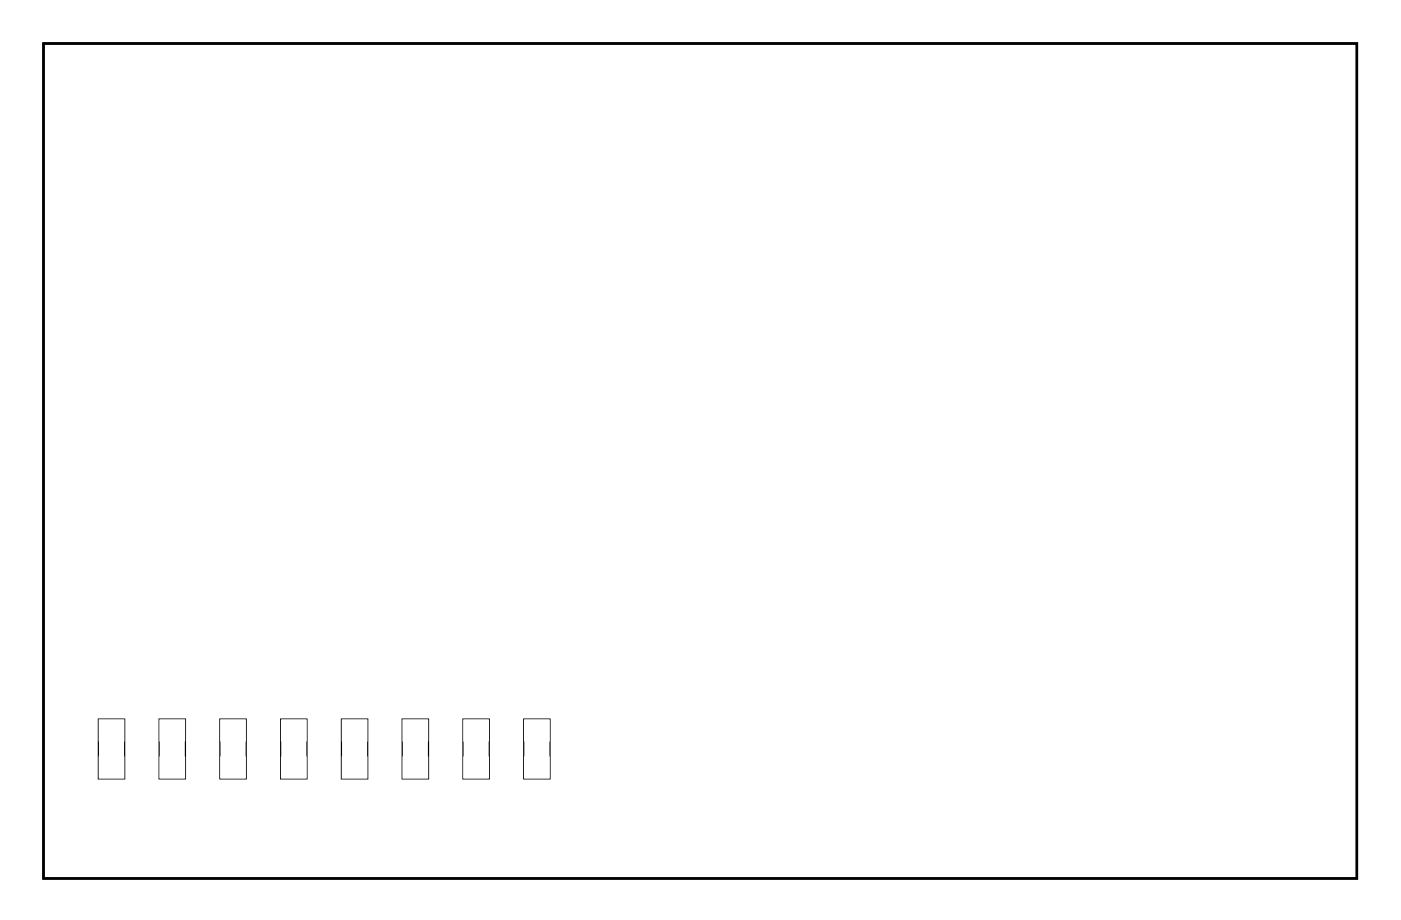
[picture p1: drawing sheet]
<svg xmlns="http://www.w3.org/2000/svg" width="117mm" height="77mm" viewBox="0 0 117 77" stroke-linecap="round" stroke-linejoin="round" font-family="sans-serif">
<path d="M3.6 3.6h109.8v69.8h-109.8z" fill="none" stroke="#000" stroke-width=".2"/>
<path d="M3.6 3.6h109.8v69.8h-109.8zM3.6 3.6v69.8h109.8v-69.8z" fill="#000"/>
<path d="M8.2 60.1h2.2v5h-2.2zM13.3 60.1h2.2v5h-2.2zM18.4 60.1h2.2v5h-2.2zM23.5 60.1h2.2v5h-2.2zM28.5 60.1h2.2v5h-2.2zM33.6 60.1h2.2v5h-2.2zM38.7 60.1h2.2v5h-2.2zM43.8 60.1h2.2v5h-2.2z" fill="none" stroke="#000" stroke-width=".1"/>
<circle cx="8.1" cy="69.9" r="1.6" fill="#fff"/>
<circle cx="8.1" cy="69.9" r="1.6" fill="none" stroke="#fff" stroke-width=".25"/>
<circle cx="109.7" cy="69.9" r="1.6" fill="#fff"/>
<circle cx="109.7" cy="69.9" r="1.6" fill="none" stroke="#fff" stroke-width=".25"/>
<circle cx="8.1" cy="7.7" r="1.6" fill="#fff"/>
<circle cx="8.1" cy="7.7" r="1.6" fill="none" stroke="#fff" stroke-width=".25"/>
<circle cx="109.7" cy="7.7" r="1.6" fill="#fff"/>
<circle cx="109.7" cy="7.7" r="1.6" fill="none" stroke="#fff" stroke-width=".25"/>
<path d="M51.8 28.5h1.4v1.4h-1.4z" fill="#fff"/>
<path d="M51.8 28.5h1.4v1.4h-1.4z" fill="none" stroke="#fff" stroke-width=".76" stroke-linecap="butt"/>
<circle cx="52.5" cy="29.2" r=".7" fill="#fff"/>
<circle cx="52.5" cy="29.2" r=".7" fill="none" stroke="#fff" stroke-width=".76" stroke-linecap="butt"/>
<circle cx="52.5" cy="21.6" r=".7" fill="#fff"/>
<circle cx="52.5" cy="21.6" r=".7" fill="none" stroke="#fff" stroke-width=".76" stroke-linecap="butt"/>
<circle cx="55.1" cy="29.2" r=".7" fill="#fff"/>
<circle cx="55.1" cy="29.2" r=".7" fill="none" stroke="#fff" stroke-width=".76" stroke-linecap="butt"/>
<circle cx="55.1" cy="21.6" r=".7" fill="#fff"/>
<circle cx="55.1" cy="21.6" r=".7" fill="none" stroke="#fff" stroke-width=".76" stroke-linecap="butt"/>
<circle cx="57.6" cy="29.2" r=".7" fill="#fff"/>
<circle cx="57.6" cy="29.2" r=".7" fill="none" stroke="#fff" stroke-width=".76" stroke-linecap="butt"/>
<circle cx="57.6" cy="21.6" r=".7" fill="#fff"/>
<circle cx="57.6" cy="21.6" r=".7" fill="none" stroke="#fff" stroke-width=".76" stroke-linecap="butt"/>
<circle cx="60.1" cy="29.2" r=".7" fill="#fff"/>
<circle cx="60.1" cy="29.2" r=".7" fill="none" stroke="#fff" stroke-width=".76" stroke-linecap="butt"/>
<circle cx="60.1" cy="21.6" r=".7" fill="#fff"/>
<circle cx="60.1" cy="21.6" r=".7" fill="none" stroke="#fff" stroke-width=".76" stroke-linecap="butt"/>
<circle cx="62.7" cy="29.2" r=".7" fill="#fff"/>
<circle cx="62.7" cy="29.2" r=".7" fill="none" stroke="#fff" stroke-width=".76" stroke-linecap="butt"/>
<circle cx="62.7" cy="21.6" r=".7" fill="#fff"/>
<circle cx="62.7" cy="21.6" r=".7" fill="none" stroke="#fff" stroke-width=".76" stroke-linecap="butt"/>
<circle cx="65.2" cy="29.2" r=".7" fill="#fff"/>
<circle cx="65.2" cy="29.2" r=".7" fill="none" stroke="#fff" stroke-width=".76" stroke-linecap="butt"/>
<circle cx="65.2" cy="21.6" r=".7" fill="#fff"/>
<circle cx="65.2" cy="21.6" r=".7" fill="none" stroke="#fff" stroke-width=".76" stroke-linecap="butt"/>
<circle cx="67.8" cy="29.2" r=".7" fill="#fff"/>
<circle cx="67.8" cy="29.2" r=".7" fill="none" stroke="#fff" stroke-width=".76" stroke-linecap="butt"/>
<circle cx="67.8" cy="21.6" r=".7" fill="#fff"/>
<circle cx="67.8" cy="21.6" r=".7" fill="none" stroke="#fff" stroke-width=".76" stroke-linecap="butt"/>
<circle cx="70.3" cy="29.2" r=".7" fill="#fff"/>
<circle cx="70.3" cy="29.2" r=".7" fill="none" stroke="#fff" stroke-width=".76" stroke-linecap="butt"/>
<circle cx="70.3" cy="21.6" r=".7" fill="#fff"/>
<circle cx="70.3" cy="21.6" r=".7" fill="none" stroke="#fff" stroke-width=".76" stroke-linecap="butt"/>
<path d="M77.2 28.5h1.4v1.4h-1.4z" fill="#fff"/>
<path d="M77.2 28.5h1.4v1.4h-1.4z" fill="none" stroke="#fff" stroke-width=".76" stroke-linecap="butt"/>
<circle cx="77.9" cy="29.2" r=".7" fill="#fff"/>
<circle cx="77.9" cy="29.2" r=".7" fill="none" stroke="#fff" stroke-width=".76" stroke-linecap="butt"/>
<circle cx="77.9" cy="21.6" r=".7" fill="#fff"/>
<circle cx="77.9" cy="21.6" r=".7" fill="none" stroke="#fff" stroke-width=".76" stroke-linecap="butt"/>
<circle cx="80.5" cy="29.2" r=".7" fill="#fff"/>
<circle cx="80.5" cy="29.2" r=".7" fill="none" stroke="#fff" stroke-width=".76" stroke-linecap="butt"/>
<circle cx="80.5" cy="21.6" r=".7" fill="#fff"/>
<circle cx="80.5" cy="21.6" r=".7" fill="none" stroke="#fff" stroke-width=".76" stroke-linecap="butt"/>
<circle cx="83" cy="29.2" r=".7" fill="#fff"/>
<circle cx="83" cy="29.2" r=".7" fill="none" stroke="#fff" stroke-width=".76" stroke-linecap="butt"/>
<circle cx="83" cy="21.6" r=".7" fill="#fff"/>
<circle cx="83" cy="21.6" r=".7" fill="none" stroke="#fff" stroke-width=".76" stroke-linecap="butt"/>
<circle cx="85.5" cy="29.2" r=".7" fill="#fff"/>
<circle cx="85.5" cy="29.2" r=".7" fill="none" stroke="#fff" stroke-width=".76" stroke-linecap="butt"/>
<circle cx="85.5" cy="21.6" r=".7" fill="#fff"/>
<circle cx="85.5" cy="21.6" r=".7" fill="none" stroke="#fff" stroke-width=".76" stroke-linecap="butt"/>
<circle cx="88.1" cy="29.2" r=".7" fill="#fff"/>
<circle cx="88.1" cy="29.2" r=".7" fill="none" stroke="#fff" stroke-width=".76" stroke-linecap="butt"/>
<circle cx="88.1" cy="21.6" r=".7" fill="#fff"/>
<circle cx="88.1" cy="21.6" r=".7" fill="none" stroke="#fff" stroke-width=".76" stroke-linecap="butt"/>
<circle cx="90.6" cy="29.2" r=".7" fill="#fff"/>
<circle cx="90.6" cy="29.2" r=".7" fill="none" stroke="#fff" stroke-width=".76" stroke-linecap="butt"/>
<circle cx="90.6" cy="21.6" r=".7" fill="#fff"/>
<circle cx="90.6" cy="21.6" r=".7" fill="none" stroke="#fff" stroke-width=".76" stroke-linecap="butt"/>
<circle cx="93.2" cy="29.2" r=".7" fill="#fff"/>
<circle cx="93.2" cy="29.2" r=".7" fill="none" stroke="#fff" stroke-width=".76" stroke-linecap="butt"/>
<circle cx="93.2" cy="21.6" r=".7" fill="#fff"/>
<circle cx="93.2" cy="21.6" r=".7" fill="none" stroke="#fff" stroke-width=".76" stroke-linecap="butt"/>
<circle cx="95.7" cy="29.2" r=".7" fill="#fff"/>
<circle cx="95.7" cy="29.2" r=".7" fill="none" stroke="#fff" stroke-width=".76" stroke-linecap="butt"/>
<circle cx="95.7" cy="21.6" r=".7" fill="#fff"/>
<circle cx="95.7" cy="21.6" r=".7" fill="none" stroke="#fff" stroke-width=".76" stroke-linecap="butt"/>
<path d="M16.2 13.2h1.4v1.4h-1.4z" fill="#fff"/>
<path d="M16.2 13.2h1.4v1.4h-1.4z" fill="none" stroke="#fff" stroke-width=".76" stroke-linecap="butt"/>
<circle cx="16.9" cy="13.9" r=".7" fill="#fff"/>
<circle cx="16.9" cy="13.9" r=".7" fill="none" stroke="#fff" stroke-width=".76" stroke-linecap="butt"/>
<circle cx="24.6" cy="13.9" r=".7" fill="#fff"/>
<circle cx="24.6" cy="13.9" r=".7" fill="none" stroke="#fff" stroke-width=".76" stroke-linecap="butt"/>
<circle cx="16.9" cy="16.5" r=".7" fill="#fff"/>
<circle cx="16.9" cy="16.5" r=".7" fill="none" stroke="#fff" stroke-width=".76" stroke-linecap="butt"/>
<circle cx="24.6" cy="16.5" r=".7" fill="#fff"/>
<circle cx="24.6" cy="16.5" r=".7" fill="none" stroke="#fff" stroke-width=".76" stroke-linecap="butt"/>
<circle cx="16.9" cy="19" r=".7" fill="#fff"/>
<circle cx="16.9" cy="19" r=".7" fill="none" stroke="#fff" stroke-width=".76" stroke-linecap="butt"/>
<circle cx="24.6" cy="19" r=".7" fill="#fff"/>
<circle cx="24.6" cy="19" r=".7" fill="none" stroke="#fff" stroke-width=".76" stroke-linecap="butt"/>
<circle cx="16.9" cy="21.6" r=".7" fill="#fff"/>
<circle cx="16.9" cy="21.6" r=".7" fill="none" stroke="#fff" stroke-width=".76" stroke-linecap="butt"/>
<circle cx="24.6" cy="21.6" r=".7" fill="#fff"/>
<circle cx="24.6" cy="21.6" r=".7" fill="none" stroke="#fff" stroke-width=".76" stroke-linecap="butt"/>
<circle cx="16.9" cy="24.1" r=".7" fill="#fff"/>
<circle cx="16.9" cy="24.1" r=".7" fill="none" stroke="#fff" stroke-width=".76" stroke-linecap="butt"/>
<circle cx="24.6" cy="24.1" r=".7" fill="#fff"/>
<circle cx="24.6" cy="24.1" r=".7" fill="none" stroke="#fff" stroke-width=".76" stroke-linecap="butt"/>
<circle cx="16.9" cy="26.6" r=".7" fill="#fff"/>
<circle cx="16.9" cy="26.6" r=".7" fill="none" stroke="#fff" stroke-width=".76" stroke-linecap="butt"/>
<circle cx="24.6" cy="26.6" r=".7" fill="#fff"/>
<circle cx="24.6" cy="26.6" r=".7" fill="none" stroke="#fff" stroke-width=".76" stroke-linecap="butt"/>
<circle cx="16.9" cy="29.2" r=".7" fill="#fff"/>
<circle cx="16.9" cy="29.2" r=".7" fill="none" stroke="#fff" stroke-width=".76" stroke-linecap="butt"/>
<circle cx="24.6" cy="29.2" r=".7" fill="#fff"/>
<circle cx="24.6" cy="29.2" r=".7" fill="none" stroke="#fff" stroke-width=".76" stroke-linecap="butt"/>
<circle cx="16.9" cy="31.7" r=".7" fill="#fff"/>
<circle cx="16.9" cy="31.7" r=".7" fill="none" stroke="#fff" stroke-width=".76" stroke-linecap="butt"/>
<circle cx="24.6" cy="31.7" r=".7" fill="#fff"/>
<circle cx="24.6" cy="31.7" r=".7" fill="none" stroke="#fff" stroke-width=".76" stroke-linecap="butt"/>
<circle cx="16.9" cy="34.3" r=".7" fill="#fff"/>
<circle cx="16.9" cy="34.3" r=".7" fill="none" stroke="#fff" stroke-width=".76" stroke-linecap="butt"/>
<circle cx="24.6" cy="34.3" r=".7" fill="#fff"/>
<circle cx="24.6" cy="34.3" r=".7" fill="none" stroke="#fff" stroke-width=".76" stroke-linecap="butt"/>
<circle cx="16.9" cy="36.8" r=".7" fill="#fff"/>
<circle cx="16.9" cy="36.8" r=".7" fill="none" stroke="#fff" stroke-width=".76" stroke-linecap="butt"/>
<circle cx="24.6" cy="36.8" r=".7" fill="#fff"/>
<circle cx="24.6" cy="36.8" r=".7" fill="none" stroke="#fff" stroke-width=".76" stroke-linecap="butt"/>
<path d="M77.2 52.6h1.4v1.4h-1.4z" fill="#fff"/>
<path d="M77.2 52.6h1.4v1.4h-1.4z" fill="none" stroke="#fff" stroke-width=".76" stroke-linecap="butt"/>
<circle cx="77.9" cy="53.3" r=".7" fill="#fff"/>
<circle cx="77.9" cy="53.3" r=".7" fill="none" stroke="#fff" stroke-width=".76" stroke-linecap="butt"/>
<circle cx="77.9" cy="45.7" r=".7" fill="#fff"/>
<circle cx="77.9" cy="45.7" r=".7" fill="none" stroke="#fff" stroke-width=".76" stroke-linecap="butt"/>
<circle cx="80.4" cy="53.3" r=".7" fill="#fff"/>
<circle cx="80.4" cy="53.3" r=".7" fill="none" stroke="#fff" stroke-width=".76" stroke-linecap="butt"/>
<circle cx="80.4" cy="45.7" r=".7" fill="#fff"/>
<circle cx="80.4" cy="45.7" r=".7" fill="none" stroke="#fff" stroke-width=".76" stroke-linecap="butt"/>
<circle cx="83" cy="53.3" r=".7" fill="#fff"/>
<circle cx="83" cy="53.3" r=".7" fill="none" stroke="#fff" stroke-width=".76" stroke-linecap="butt"/>
<circle cx="83" cy="45.7" r=".7" fill="#fff"/>
<circle cx="83" cy="45.7" r=".7" fill="none" stroke="#fff" stroke-width=".76" stroke-linecap="butt"/>
<circle cx="85.5" cy="53.3" r=".7" fill="#fff"/>
<circle cx="85.5" cy="53.3" r=".7" fill="none" stroke="#fff" stroke-width=".76" stroke-linecap="butt"/>
<circle cx="85.5" cy="45.7" r=".7" fill="#fff"/>
<circle cx="85.5" cy="45.7" r=".7" fill="none" stroke="#fff" stroke-width=".76" stroke-linecap="butt"/>
<circle cx="88.1" cy="53.3" r=".7" fill="#fff"/>
<circle cx="88.1" cy="53.3" r=".7" fill="none" stroke="#fff" stroke-width=".76" stroke-linecap="butt"/>
<circle cx="88.1" cy="45.7" r=".7" fill="#fff"/>
<circle cx="88.1" cy="45.7" r=".7" fill="none" stroke="#fff" stroke-width=".76" stroke-linecap="butt"/>
<circle cx="90.6" cy="53.3" r=".7" fill="#fff"/>
<circle cx="90.6" cy="53.3" r=".7" fill="none" stroke="#fff" stroke-width=".76" stroke-linecap="butt"/>
<circle cx="90.6" cy="45.7" r=".7" fill="#fff"/>
<circle cx="90.6" cy="45.7" r=".7" fill="none" stroke="#fff" stroke-width=".76" stroke-linecap="butt"/>
<circle cx="93.1" cy="53.3" r=".7" fill="#fff"/>
<circle cx="93.1" cy="53.3" r=".7" fill="none" stroke="#fff" stroke-width=".76" stroke-linecap="butt"/>
<circle cx="93.1" cy="45.7" r=".7" fill="#fff"/>
<circle cx="93.1" cy="45.7" r=".7" fill="none" stroke="#fff" stroke-width=".76" stroke-linecap="butt"/>
<path d="M54.3 52.6h1.4v1.4h-1.4z" fill="#fff"/>
<path d="M54.3 52.6h1.4v1.4h-1.4z" fill="none" stroke="#fff" stroke-width=".76" stroke-linecap="butt"/>
<circle cx="55" cy="53.3" r=".7" fill="#fff"/>
<circle cx="55" cy="53.3" r=".7" fill="none" stroke="#fff" stroke-width=".76" stroke-linecap="butt"/>
<circle cx="55" cy="45.7" r=".7" fill="#fff"/>
<circle cx="55" cy="45.7" r=".7" fill="none" stroke="#fff" stroke-width=".76" stroke-linecap="butt"/>
<circle cx="57.6" cy="53.3" r=".7" fill="#fff"/>
<circle cx="57.6" cy="53.3" r=".7" fill="none" stroke="#fff" stroke-width=".76" stroke-linecap="butt"/>
<circle cx="57.6" cy="45.7" r=".7" fill="#fff"/>
<circle cx="57.6" cy="45.7" r=".7" fill="none" stroke="#fff" stroke-width=".76" stroke-linecap="butt"/>
<circle cx="60.1" cy="53.3" r=".7" fill="#fff"/>
<circle cx="60.1" cy="53.3" r=".7" fill="none" stroke="#fff" stroke-width=".76" stroke-linecap="butt"/>
<circle cx="60.1" cy="45.7" r=".7" fill="#fff"/>
<circle cx="60.1" cy="45.7" r=".7" fill="none" stroke="#fff" stroke-width=".76" stroke-linecap="butt"/>
<circle cx="62.7" cy="53.3" r=".7" fill="#fff"/>
<circle cx="62.7" cy="53.3" r=".7" fill="none" stroke="#fff" stroke-width=".76" stroke-linecap="butt"/>
<circle cx="62.7" cy="45.7" r=".7" fill="#fff"/>
<circle cx="62.7" cy="45.7" r=".7" fill="none" stroke="#fff" stroke-width=".76" stroke-linecap="butt"/>
<circle cx="65.2" cy="53.3" r=".7" fill="#fff"/>
<circle cx="65.2" cy="53.3" r=".7" fill="none" stroke="#fff" stroke-width=".76" stroke-linecap="butt"/>
<circle cx="65.2" cy="45.7" r=".7" fill="#fff"/>
<circle cx="65.2" cy="45.7" r=".7" fill="none" stroke="#fff" stroke-width=".76" stroke-linecap="butt"/>
<circle cx="67.7" cy="53.3" r=".7" fill="#fff"/>
<circle cx="67.7" cy="53.3" r=".7" fill="none" stroke="#fff" stroke-width=".76" stroke-linecap="butt"/>
<circle cx="67.7" cy="45.7" r=".7" fill="#fff"/>
<circle cx="67.7" cy="45.7" r=".7" fill="none" stroke="#fff" stroke-width=".76" stroke-linecap="butt"/>
<circle cx="70.3" cy="53.3" r=".7" fill="#fff"/>
<circle cx="70.3" cy="53.3" r=".7" fill="none" stroke="#fff" stroke-width=".76" stroke-linecap="butt"/>
<circle cx="70.3" cy="45.7" r=".7" fill="#fff"/>
<circle cx="70.3" cy="45.7" r=".7" fill="none" stroke="#fff" stroke-width=".76" stroke-linecap="butt"/>
<circle cx="55.1" cy="14" r=".7" fill="#fff"/>
<circle cx="55.1" cy="14" r=".7" fill="none" stroke="#fff" stroke-width=".76" stroke-linecap="butt"/>
<circle cx="62.7" cy="14" r=".7" fill="#fff"/>
<circle cx="62.7" cy="14" r=".7" fill="none" stroke="#fff" stroke-width=".76" stroke-linecap="butt"/>
<circle cx="85.5" cy="67.3" r=".74" fill="#fff"/>
<circle cx="85.5" cy="67.3" r=".74" fill="none" stroke="#fff" stroke-width=".76" stroke-linecap="butt"/>
<circle cx="83" cy="67.3" r=".74" fill="#fff"/>
<circle cx="83" cy="67.3" r=".74" fill="none" stroke="#fff" stroke-width=".76" stroke-linecap="butt"/>
<circle cx="67.7" cy="62.2" r=".74" fill="#fff"/>
<circle cx="67.7" cy="62.2" r=".74" fill="none" stroke="#fff" stroke-width=".76" stroke-linecap="butt"/>
<circle cx="70.3" cy="62.2" r=".74" fill="#fff"/>
<circle cx="70.3" cy="62.2" r=".74" fill="none" stroke="#fff" stroke-width=".76" stroke-linecap="butt"/>
<circle cx="95.7" cy="14" r=".74" fill="#fff"/>
<circle cx="95.7" cy="14" r=".74" fill="none" stroke="#fff" stroke-width=".76" stroke-linecap="butt"/>
<circle cx="93.2" cy="16.5" r=".74" fill="#fff"/>
<circle cx="93.2" cy="16.5" r=".74" fill="none" stroke="#fff" stroke-width=".76" stroke-linecap="butt"/>
<circle cx="85.5" cy="16.5" r=".74" fill="#fff"/>
<circle cx="85.5" cy="16.5" r=".74" fill="none" stroke="#fff" stroke-width=".76" stroke-linecap="butt"/>
<circle cx="90.6" cy="19.1" r=".74" fill="#fff"/>
<circle cx="90.6" cy="19.1" r=".74" fill="none" stroke="#fff" stroke-width=".76" stroke-linecap="butt"/>
<circle cx="80.5" cy="19.1" r=".74" fill="#fff"/>
<circle cx="80.5" cy="19.1" r=".74" fill="none" stroke="#fff" stroke-width=".76" stroke-linecap="butt"/>
<circle cx="70.3" cy="14" r=".74" fill="#fff"/>
<circle cx="70.3" cy="14" r=".74" fill="none" stroke="#fff" stroke-width=".76" stroke-linecap="butt"/>
<circle cx="67.8" cy="16.5" r=".74" fill="#fff"/>
<circle cx="67.8" cy="16.5" r=".74" fill="none" stroke="#fff" stroke-width=".76" stroke-linecap="butt"/>
<circle cx="65.2" cy="19.1" r=".74" fill="#fff"/>
<circle cx="65.2" cy="19.1" r=".74" fill="none" stroke="#fff" stroke-width=".76" stroke-linecap="butt"/>
<circle cx="60.1" cy="16.5" r=".74" fill="#fff"/>
<circle cx="60.1" cy="16.5" r=".74" fill="none" stroke="#fff" stroke-width=".76" stroke-linecap="butt"/>
<circle cx="55.1" cy="19.1" r=".74" fill="#fff"/>
<circle cx="55.1" cy="19.1" r=".74" fill="none" stroke="#fff" stroke-width=".76" stroke-linecap="butt"/>
<circle cx="75.4" cy="29.2" r=".74" fill="#fff"/>
<circle cx="75.4" cy="29.2" r=".74" fill="none" stroke="#fff" stroke-width=".76" stroke-linecap="butt"/>
<circle cx="75.4" cy="26.7" r=".74" fill="#fff"/>
<circle cx="75.4" cy="26.7" r=".74" fill="none" stroke="#fff" stroke-width=".76" stroke-linecap="butt"/>
<circle cx="77.9" cy="11.5" r=".74" fill="#fff"/>
<circle cx="77.9" cy="11.5" r=".74" fill="none" stroke="#fff" stroke-width=".76" stroke-linecap="butt"/>
<circle cx="80.5" cy="11.5" r=".74" fill="#fff"/>
<circle cx="80.5" cy="11.5" r=".74" fill="none" stroke="#fff" stroke-width=".76" stroke-linecap="butt"/>
<circle cx="83" cy="35.5" r=".74" fill="#fff"/>
<circle cx="83" cy="35.5" r=".74" fill="none" stroke="#fff" stroke-width=".76" stroke-linecap="butt"/>
<circle cx="85.5" cy="35.5" r=".74" fill="#fff"/>
<circle cx="85.5" cy="35.5" r=".74" fill="none" stroke="#fff" stroke-width=".76" stroke-linecap="butt"/>
<circle cx="50" cy="29.2" r=".74" fill="#fff"/>
<circle cx="50" cy="29.2" r=".74" fill="none" stroke="#fff" stroke-width=".76" stroke-linecap="butt"/>
<circle cx="50" cy="26.7" r=".74" fill="#fff"/>
<circle cx="50" cy="26.7" r=".74" fill="none" stroke="#fff" stroke-width=".76" stroke-linecap="butt"/>
<circle cx="57.6" cy="35.5" r=".74" fill="#fff"/>
<circle cx="57.6" cy="35.5" r=".74" fill="none" stroke="#fff" stroke-width=".76" stroke-linecap="butt"/>
<circle cx="60.1" cy="35.5" r=".74" fill="#fff"/>
<circle cx="60.1" cy="35.5" r=".74" fill="none" stroke="#fff" stroke-width=".76" stroke-linecap="butt"/>
<circle cx="67.8" cy="11.5" r=".74" fill="#fff"/>
<circle cx="67.8" cy="11.5" r=".74" fill="none" stroke="#fff" stroke-width=".76" stroke-linecap="butt"/>
<circle cx="70.3" cy="11.5" r=".74" fill="#fff"/>
<circle cx="70.3" cy="11.5" r=".74" fill="none" stroke="#fff" stroke-width=".76" stroke-linecap="butt"/>
<circle cx="93.1" cy="35.5" r=".74" fill="#fff"/>
<circle cx="93.1" cy="35.5" r=".74" fill="none" stroke="#fff" stroke-width=".76" stroke-linecap="butt"/>
<circle cx="67.7" cy="35.5" r=".74" fill="#fff"/>
<circle cx="67.7" cy="35.5" r=".74" fill="none" stroke="#fff" stroke-width=".76" stroke-linecap="butt"/>
<circle cx="84.3" cy="41.9" r=".74" fill="#fff"/>
<circle cx="84.3" cy="41.9" r=".74" fill="none" stroke="#fff" stroke-width=".76" stroke-linecap="butt"/>
<circle cx="86.8" cy="41.9" r=".74" fill="#fff"/>
<circle cx="86.8" cy="41.9" r=".74" fill="none" stroke="#fff" stroke-width=".76" stroke-linecap="butt"/>
<circle cx="89.3" cy="41.9" r=".74" fill="#fff"/>
<circle cx="89.3" cy="41.9" r=".74" fill="none" stroke="#fff" stroke-width=".76" stroke-linecap="butt"/>
<circle cx="91.9" cy="41.9" r=".74" fill="#fff"/>
<circle cx="91.9" cy="41.9" r=".74" fill="none" stroke="#fff" stroke-width=".76" stroke-linecap="butt"/>
<circle cx="61.4" cy="41.9" r=".74" fill="#fff"/>
<circle cx="61.4" cy="41.9" r=".74" fill="none" stroke="#fff" stroke-width=".76" stroke-linecap="butt"/>
<circle cx="63.9" cy="41.9" r=".74" fill="#fff"/>
<circle cx="63.9" cy="41.9" r=".74" fill="none" stroke="#fff" stroke-width=".76" stroke-linecap="butt"/>
<circle cx="66.5" cy="41.9" r=".74" fill="#fff"/>
<circle cx="66.5" cy="41.9" r=".74" fill="none" stroke="#fff" stroke-width=".76" stroke-linecap="butt"/>
<circle cx="69" cy="41.9" r=".74" fill="#fff"/>
<circle cx="69" cy="41.9" r=".74" fill="none" stroke="#fff" stroke-width=".76" stroke-linecap="butt"/>
<circle cx="70.3" cy="33" r=".7" fill="#fff"/>
<circle cx="70.3" cy="33" r=".7" fill="none" stroke="#fff" stroke-width=".76" stroke-linecap="butt"/>
<circle cx="95.7" cy="33" r=".7" fill="#fff"/>
<circle cx="95.7" cy="33" r=".7" fill="none" stroke="#fff" stroke-width=".76" stroke-linecap="butt"/>
<circle cx="70.3" cy="57.1" r=".7" fill="#fff"/>
<circle cx="70.3" cy="57.1" r=".7" fill="none" stroke="#fff" stroke-width=".76" stroke-linecap="butt"/>
<circle cx="93.1" cy="57.1" r=".7" fill="#fff"/>
<circle cx="93.1" cy="57.1" r=".7" fill="none" stroke="#fff" stroke-width=".76" stroke-linecap="butt"/>
<circle cx="51.2" cy="59.7" r=".7" fill="#fff"/>
<circle cx="51.2" cy="59.7" r=".7" fill="none" stroke="#fff" stroke-width=".76" stroke-linecap="butt"/>
<circle cx="70.3" cy="59.7" r=".7" fill="#fff"/>
<circle cx="70.3" cy="59.7" r=".7" fill="none" stroke="#fff" stroke-width=".76" stroke-linecap="butt"/>
<circle cx="90.6" cy="35.5" r=".74" fill="#fff"/>
<circle cx="90.6" cy="35.5" r=".74" fill="none" stroke="#fff" stroke-width=".76" stroke-linecap="butt"/>
<circle cx="80.4" cy="35.5" r=".74" fill="#fff"/>
<circle cx="80.4" cy="35.5" r=".74" fill="none" stroke="#fff" stroke-width=".76" stroke-linecap="butt"/>
<circle cx="65.2" cy="35.5" r=".74" fill="#fff"/>
<circle cx="65.2" cy="35.5" r=".74" fill="none" stroke="#fff" stroke-width=".76" stroke-linecap="butt"/>
<circle cx="55.1" cy="35.6" r=".74" fill="#fff"/>
<circle cx="55.1" cy="35.6" r=".74" fill="none" stroke="#fff" stroke-width=".76" stroke-linecap="butt"/>
<circle cx="90.6" cy="59.7" r=".74" fill="#fff"/>
<circle cx="90.6" cy="59.7" r=".74" fill="none" stroke="#fff" stroke-width=".76" stroke-linecap="butt"/>
<circle cx="83" cy="59.7" r=".74" fill="#fff"/>
<circle cx="83" cy="59.7" r=".74" fill="none" stroke="#fff" stroke-width=".76" stroke-linecap="butt"/>
<circle cx="67.7" cy="57.1" r=".74" fill="#fff"/>
<circle cx="67.7" cy="57.1" r=".74" fill="none" stroke="#fff" stroke-width=".76" stroke-linecap="butt"/>
<circle cx="60.1" cy="57.1" r=".74" fill="#fff"/>
<circle cx="60.1" cy="57.1" r=".74" fill="none" stroke="#fff" stroke-width=".76" stroke-linecap="butt"/>
<path d="M43.9 60.3h1.9v1.6h-1.9z" fill="#fff"/>
<path d="M43.9 60.3h1.9v1.6h-1.9z" fill="none" stroke="#fff" stroke-width=".25"/>
<path d="M43.9 63.4h1.9v1.6h-1.9z" fill="#fff"/>
<path d="M43.9 63.4h1.9v1.6h-1.9z" fill="none" stroke="#fff" stroke-width=".25"/>
<path d="M38.9 60.3h1.9v1.6h-1.9z" fill="#fff"/>
<path d="M38.9 60.3h1.9v1.6h-1.9z" fill="none" stroke="#fff" stroke-width=".25"/>
<path d="M38.9 63.4h1.9v1.6h-1.9z" fill="#fff"/>
<path d="M38.9 63.4h1.9v1.6h-1.9z" fill="none" stroke="#fff" stroke-width=".25"/>
<path d="M23.6 60.3h1.9v1.6h-1.9z" fill="#fff"/>
<path d="M23.6 60.3h1.9v1.6h-1.9z" fill="none" stroke="#fff" stroke-width=".25"/>
<path d="M23.6 63.4h1.9v1.6h-1.9z" fill="#fff"/>
<path d="M23.6 63.4h1.9v1.6h-1.9z" fill="none" stroke="#fff" stroke-width=".25"/>
<path d="M28.7 60.3h1.9v1.6h-1.9z" fill="#fff"/>
<path d="M28.7 60.3h1.9v1.6h-1.9z" fill="none" stroke="#fff" stroke-width=".25"/>
<path d="M28.7 63.4h1.9v1.6h-1.9z" fill="#fff"/>
<path d="M28.7 63.4h1.9v1.6h-1.9z" fill="none" stroke="#fff" stroke-width=".25"/>
<path d="M33.8 60.3h1.9v1.6h-1.9z" fill="#fff"/>
<path d="M33.8 60.3h1.9v1.6h-1.9z" fill="none" stroke="#fff" stroke-width=".25"/>
<path d="M33.8 63.4h1.9v1.6h-1.9z" fill="#fff"/>
<path d="M33.8 63.4h1.9v1.6h-1.9z" fill="none" stroke="#fff" stroke-width=".25"/>
<path d="M13.5 60.3h1.9v1.6h-1.9z" fill="#fff"/>
<path d="M13.5 60.3h1.9v1.6h-1.9z" fill="none" stroke="#fff" stroke-width=".25"/>
<path d="M13.5 63.4h1.9v1.6h-1.9z" fill="#fff"/>
<path d="M13.5 63.4h1.9v1.6h-1.9z" fill="none" stroke="#fff" stroke-width=".25"/>
<path d="M18.5 60.3h1.9v1.6h-1.9z" fill="#fff"/>
<path d="M18.5 60.3h1.9v1.6h-1.9z" fill="none" stroke="#fff" stroke-width=".25"/>
<path d="M18.5 63.4h1.9v1.6h-1.9z" fill="#fff"/>
<path d="M18.5 63.4h1.9v1.6h-1.9z" fill="none" stroke="#fff" stroke-width=".25"/>
<path d="M8.4 60.3h1.9v1.6h-1.9z" fill="#fff"/>
<path d="M8.4 60.3h1.9v1.6h-1.9z" fill="none" stroke="#fff" stroke-width=".25"/>
<path d="M8.4 63.4h1.9v1.6h-1.9z" fill="#fff"/>
<path d="M8.4 63.4h1.9v1.6h-1.9z" fill="none" stroke="#fff" stroke-width=".25"/>
<circle cx="28.4" cy="19" r=".74" fill="#fff"/>
<circle cx="28.4" cy="19" r=".74" fill="none" stroke="#fff" stroke-width=".76" stroke-linecap="butt"/>
<circle cx="28.4" cy="21.6" r=".74" fill="#fff"/>
<circle cx="28.4" cy="21.6" r=".74" fill="none" stroke="#fff" stroke-width=".76" stroke-linecap="butt"/>
<circle cx="28.4" cy="24.1" r=".74" fill="#fff"/>
<circle cx="28.4" cy="24.1" r=".74" fill="none" stroke="#fff" stroke-width=".76" stroke-linecap="butt"/>
<circle cx="28.4" cy="26.6" r=".74" fill="#fff"/>
<circle cx="28.4" cy="26.6" r=".74" fill="none" stroke="#fff" stroke-width=".76" stroke-linecap="butt"/>
<circle cx="28.4" cy="29.2" r=".74" fill="#fff"/>
<circle cx="28.4" cy="29.2" r=".74" fill="none" stroke="#fff" stroke-width=".76" stroke-linecap="butt"/>
<circle cx="28.4" cy="31.7" r=".74" fill="#fff"/>
<circle cx="28.4" cy="31.7" r=".74" fill="none" stroke="#fff" stroke-width=".76" stroke-linecap="butt"/>
<circle cx="28.4" cy="34.3" r=".74" fill="#fff"/>
<circle cx="28.4" cy="34.3" r=".74" fill="none" stroke="#fff" stroke-width=".76" stroke-linecap="butt"/>
<circle cx="28.4" cy="36.8" r=".74" fill="#fff"/>
<circle cx="28.4" cy="36.8" r=".74" fill="none" stroke="#fff" stroke-width=".76" stroke-linecap="butt"/>
<circle cx="28.4" cy="16.5" r=".74" fill="#fff"/>
<circle cx="28.4" cy="16.5" r=".74" fill="none" stroke="#fff" stroke-width=".76" stroke-linecap="butt"/>
<circle cx="98.2" cy="53.4" r=".74" fill="#fff"/>
<circle cx="98.2" cy="53.4" r=".74" fill="none" stroke="#fff" stroke-width=".76" stroke-linecap="butt"/>
<circle cx="98.2" cy="45.8" r=".74" fill="#fff"/>
<circle cx="98.2" cy="45.8" r=".74" fill="none" stroke="#fff" stroke-width=".76" stroke-linecap="butt"/>
<circle cx="62.7" cy="67.3" r=".74" fill="#fff"/>
<circle cx="62.7" cy="67.3" r=".74" fill="none" stroke="#fff" stroke-width=".76" stroke-linecap="butt"/>
<circle cx="65.2" cy="67.3" r=".74" fill="#fff"/>
<circle cx="65.2" cy="67.3" r=".74" fill="none" stroke="#fff" stroke-width=".76" stroke-linecap="butt"/>
<circle cx="67.8" cy="67.3" r=".74" fill="#fff"/>
<circle cx="67.8" cy="67.3" r=".74" fill="none" stroke="#fff" stroke-width=".76" stroke-linecap="butt"/>
<circle cx="70.3" cy="67.3" r=".74" fill="#fff"/>
<circle cx="70.3" cy="67.3" r=".74" fill="none" stroke="#fff" stroke-width=".76" stroke-linecap="butt"/>
<circle cx="72.8" cy="67.3" r=".74" fill="#fff"/>
<circle cx="72.8" cy="67.3" r=".74" fill="none" stroke="#fff" stroke-width=".76" stroke-linecap="butt"/>
<circle cx="75.4" cy="67.3" r=".74" fill="#fff"/>
<circle cx="75.4" cy="67.3" r=".74" fill="none" stroke="#fff" stroke-width=".76" stroke-linecap="butt"/>
<circle cx="77.9" cy="67.3" r=".74" fill="#fff"/>
<circle cx="77.9" cy="67.3" r=".74" fill="none" stroke="#fff" stroke-width=".76" stroke-linecap="butt"/>
<circle cx="80.5" cy="67.3" r=".74" fill="#fff"/>
<circle cx="80.5" cy="67.3" r=".74" fill="none" stroke="#fff" stroke-width=".76" stroke-linecap="butt"/>
<circle cx="62.7" cy="8.9" r=".74" fill="#fff"/>
<circle cx="62.7" cy="8.9" r=".74" fill="none" stroke="#fff" stroke-width=".76" stroke-linecap="butt"/>
<circle cx="65.2" cy="8.9" r=".74" fill="#fff"/>
<circle cx="65.2" cy="8.9" r=".74" fill="none" stroke="#fff" stroke-width=".76" stroke-linecap="butt"/>
<circle cx="67.8" cy="8.9" r=".74" fill="#fff"/>
<circle cx="67.8" cy="8.9" r=".74" fill="none" stroke="#fff" stroke-width=".76" stroke-linecap="butt"/>
<circle cx="70.3" cy="8.9" r=".74" fill="#fff"/>
<circle cx="70.3" cy="8.9" r=".74" fill="none" stroke="#fff" stroke-width=".76" stroke-linecap="butt"/>
<circle cx="72.8" cy="8.9" r=".74" fill="#fff"/>
<circle cx="72.8" cy="8.9" r=".74" fill="none" stroke="#fff" stroke-width=".76" stroke-linecap="butt"/>
<circle cx="75.4" cy="8.9" r=".74" fill="#fff"/>
<circle cx="75.4" cy="8.9" r=".74" fill="none" stroke="#fff" stroke-width=".76" stroke-linecap="butt"/>
<circle cx="77.9" cy="8.9" r=".74" fill="#fff"/>
<circle cx="77.9" cy="8.9" r=".74" fill="none" stroke="#fff" stroke-width=".76" stroke-linecap="butt"/>
<circle cx="80.5" cy="8.9" r=".74" fill="#fff"/>
<circle cx="80.5" cy="8.9" r=".74" fill="none" stroke="#fff" stroke-width=".76" stroke-linecap="butt"/>
<circle cx="8.1" cy="16.5" r=".74" fill="#fff"/>
<circle cx="8.1" cy="16.5" r=".74" fill="none" stroke="#fff" stroke-width=".76" stroke-linecap="butt"/>
<circle cx="8.1" cy="19.1" r=".74" fill="#fff"/>
<circle cx="8.1" cy="19.1" r=".74" fill="none" stroke="#fff" stroke-width=".76" stroke-linecap="butt"/>
<circle cx="8.1" cy="21.6" r=".74" fill="#fff"/>
<circle cx="8.1" cy="21.6" r=".74" fill="none" stroke="#fff" stroke-width=".76" stroke-linecap="butt"/>
<circle cx="8.1" cy="24.2" r=".74" fill="#fff"/>
<circle cx="8.1" cy="24.2" r=".74" fill="none" stroke="#fff" stroke-width=".76" stroke-linecap="butt"/>
<circle cx="8.1" cy="26.7" r=".74" fill="#fff"/>
<circle cx="8.1" cy="26.7" r=".74" fill="none" stroke="#fff" stroke-width=".76" stroke-linecap="butt"/>
<circle cx="8.1" cy="29.2" r=".74" fill="#fff"/>
<circle cx="8.1" cy="29.2" r=".74" fill="none" stroke="#fff" stroke-width=".76" stroke-linecap="butt"/>
<circle cx="8.1" cy="31.8" r=".74" fill="#fff"/>
<circle cx="8.1" cy="31.8" r=".74" fill="none" stroke="#fff" stroke-width=".76" stroke-linecap="butt"/>
<circle cx="8.1" cy="34.3" r=".74" fill="#fff"/>
<circle cx="8.1" cy="34.3" r=".74" fill="none" stroke="#fff" stroke-width=".76" stroke-linecap="butt"/>
<circle cx="100.8" cy="40.7" r=".74" fill="#fff"/>
<circle cx="100.8" cy="40.7" r=".74" fill="none" stroke="#fff" stroke-width=".76" stroke-linecap="butt"/>
<circle cx="100.8" cy="43.2" r=".74" fill="#fff"/>
<circle cx="100.8" cy="43.2" r=".74" fill="none" stroke="#fff" stroke-width=".76" stroke-linecap="butt"/>
<circle cx="100.8" cy="45.8" r=".74" fill="#fff"/>
<circle cx="100.8" cy="45.8" r=".74" fill="none" stroke="#fff" stroke-width=".76" stroke-linecap="butt"/>
<circle cx="100.8" cy="48.3" r=".74" fill="#fff"/>
<circle cx="100.8" cy="48.3" r=".74" fill="none" stroke="#fff" stroke-width=".76" stroke-linecap="butt"/>
<circle cx="100.8" cy="50.8" r=".74" fill="#fff"/>
<circle cx="100.8" cy="50.8" r=".74" fill="none" stroke="#fff" stroke-width=".76" stroke-linecap="butt"/>
<circle cx="100.8" cy="53.4" r=".74" fill="#fff"/>
<circle cx="100.8" cy="53.4" r=".74" fill="none" stroke="#fff" stroke-width=".76" stroke-linecap="butt"/>
<circle cx="100.8" cy="55.9" r=".74" fill="#fff"/>
<circle cx="100.8" cy="55.9" r=".74" fill="none" stroke="#fff" stroke-width=".76" stroke-linecap="butt"/>
<circle cx="100.8" cy="58.5" r=".74" fill="#fff"/>
<circle cx="100.8" cy="58.5" r=".74" fill="none" stroke="#fff" stroke-width=".76" stroke-linecap="butt"/>
<circle cx="29.6" cy="53.4" r=".6" fill="#fff"/>
<circle cx="29.6" cy="53.4" r=".6" fill="none" stroke="#fff" stroke-width=".65" stroke-linecap="butt"/>
<path d="M29 52.8h1.2v1.2h-1.2z" fill="#fff"/>
<path d="M29 52.8h1.2v1.2h-1.2z" fill="none" stroke="#fff" stroke-width=".65" stroke-linecap="butt"/>
<circle cx="29.6" cy="55.9" r=".6" fill="#fff"/>
<circle cx="29.6" cy="55.9" r=".6" fill="none" stroke="#fff" stroke-width=".65" stroke-linecap="butt"/>
<circle cx="34.7" cy="53.4" r=".6" fill="#fff"/>
<circle cx="34.7" cy="53.4" r=".6" fill="none" stroke="#fff" stroke-width=".65" stroke-linecap="butt"/>
<path d="M34.1 52.8h1.2v1.2h-1.2z" fill="#fff"/>
<path d="M34.1 52.8h1.2v1.2h-1.2z" fill="none" stroke="#fff" stroke-width=".65" stroke-linecap="butt"/>
<circle cx="34.7" cy="55.9" r=".6" fill="#fff"/>
<circle cx="34.7" cy="55.9" r=".6" fill="none" stroke="#fff" stroke-width=".65" stroke-linecap="butt"/>
<circle cx="44.9" cy="53.4" r=".6" fill="#fff"/>
<circle cx="44.9" cy="53.4" r=".6" fill="none" stroke="#fff" stroke-width=".65" stroke-linecap="butt"/>
<path d="M44.3 52.8h1.2v1.2h-1.2z" fill="#fff"/>
<path d="M44.3 52.8h1.2v1.2h-1.2z" fill="none" stroke="#fff" stroke-width=".65" stroke-linecap="butt"/>
<circle cx="44.9" cy="55.9" r=".6" fill="#fff"/>
<circle cx="44.9" cy="55.9" r=".6" fill="none" stroke="#fff" stroke-width=".65" stroke-linecap="butt"/>
<circle cx="9.3" cy="53.4" r=".6" fill="#fff"/>
<circle cx="9.3" cy="53.4" r=".6" fill="none" stroke="#fff" stroke-width=".65" stroke-linecap="butt"/>
<path d="M8.7 52.8h1.2v1.2h-1.2z" fill="#fff"/>
<path d="M8.7 52.8h1.2v1.2h-1.2z" fill="none" stroke="#fff" stroke-width=".65" stroke-linecap="butt"/>
<circle cx="9.3" cy="55.9" r=".6" fill="#fff"/>
<circle cx="9.3" cy="55.9" r=".6" fill="none" stroke="#fff" stroke-width=".65" stroke-linecap="butt"/>
<circle cx="14.4" cy="53.4" r=".6" fill="#fff"/>
<circle cx="14.4" cy="53.4" r=".6" fill="none" stroke="#fff" stroke-width=".65" stroke-linecap="butt"/>
<path d="M13.8 52.8h1.2v1.2h-1.2z" fill="#fff"/>
<path d="M13.8 52.8h1.2v1.2h-1.2z" fill="none" stroke="#fff" stroke-width=".65" stroke-linecap="butt"/>
<circle cx="14.4" cy="55.9" r=".6" fill="#fff"/>
<circle cx="14.4" cy="55.9" r=".6" fill="none" stroke="#fff" stroke-width=".65" stroke-linecap="butt"/>
<circle cx="19.5" cy="53.4" r=".6" fill="#fff"/>
<circle cx="19.5" cy="53.4" r=".6" fill="none" stroke="#fff" stroke-width=".65" stroke-linecap="butt"/>
<path d="M18.9 52.8h1.2v1.2h-1.2z" fill="#fff"/>
<path d="M18.9 52.8h1.2v1.2h-1.2z" fill="none" stroke="#fff" stroke-width=".65" stroke-linecap="butt"/>
<circle cx="19.5" cy="55.9" r=".6" fill="#fff"/>
<circle cx="19.5" cy="55.9" r=".6" fill="none" stroke="#fff" stroke-width=".65" stroke-linecap="butt"/>
<circle cx="24.6" cy="53.4" r=".6" fill="#fff"/>
<circle cx="24.6" cy="53.4" r=".6" fill="none" stroke="#fff" stroke-width=".65" stroke-linecap="butt"/>
<path d="M24 52.8h1.2v1.2h-1.2z" fill="#fff"/>
<path d="M24 52.8h1.2v1.2h-1.2z" fill="none" stroke="#fff" stroke-width=".65" stroke-linecap="butt"/>
<circle cx="24.6" cy="55.9" r=".6" fill="#fff"/>
<circle cx="24.6" cy="55.9" r=".6" fill="none" stroke="#fff" stroke-width=".65" stroke-linecap="butt"/>
<circle cx="39.8" cy="53.4" r=".6" fill="#fff"/>
<circle cx="39.8" cy="53.4" r=".6" fill="none" stroke="#fff" stroke-width=".65" stroke-linecap="butt"/>
<path d="M39.2 52.8h1.2v1.2h-1.2z" fill="#fff"/>
<path d="M39.2 52.8h1.2v1.2h-1.2z" fill="none" stroke="#fff" stroke-width=".65" stroke-linecap="butt"/>
<circle cx="39.8" cy="55.9" r=".6" fill="#fff"/>
<circle cx="39.8" cy="55.9" r=".6" fill="none" stroke="#fff" stroke-width=".65" stroke-linecap="butt"/>
</svg>
